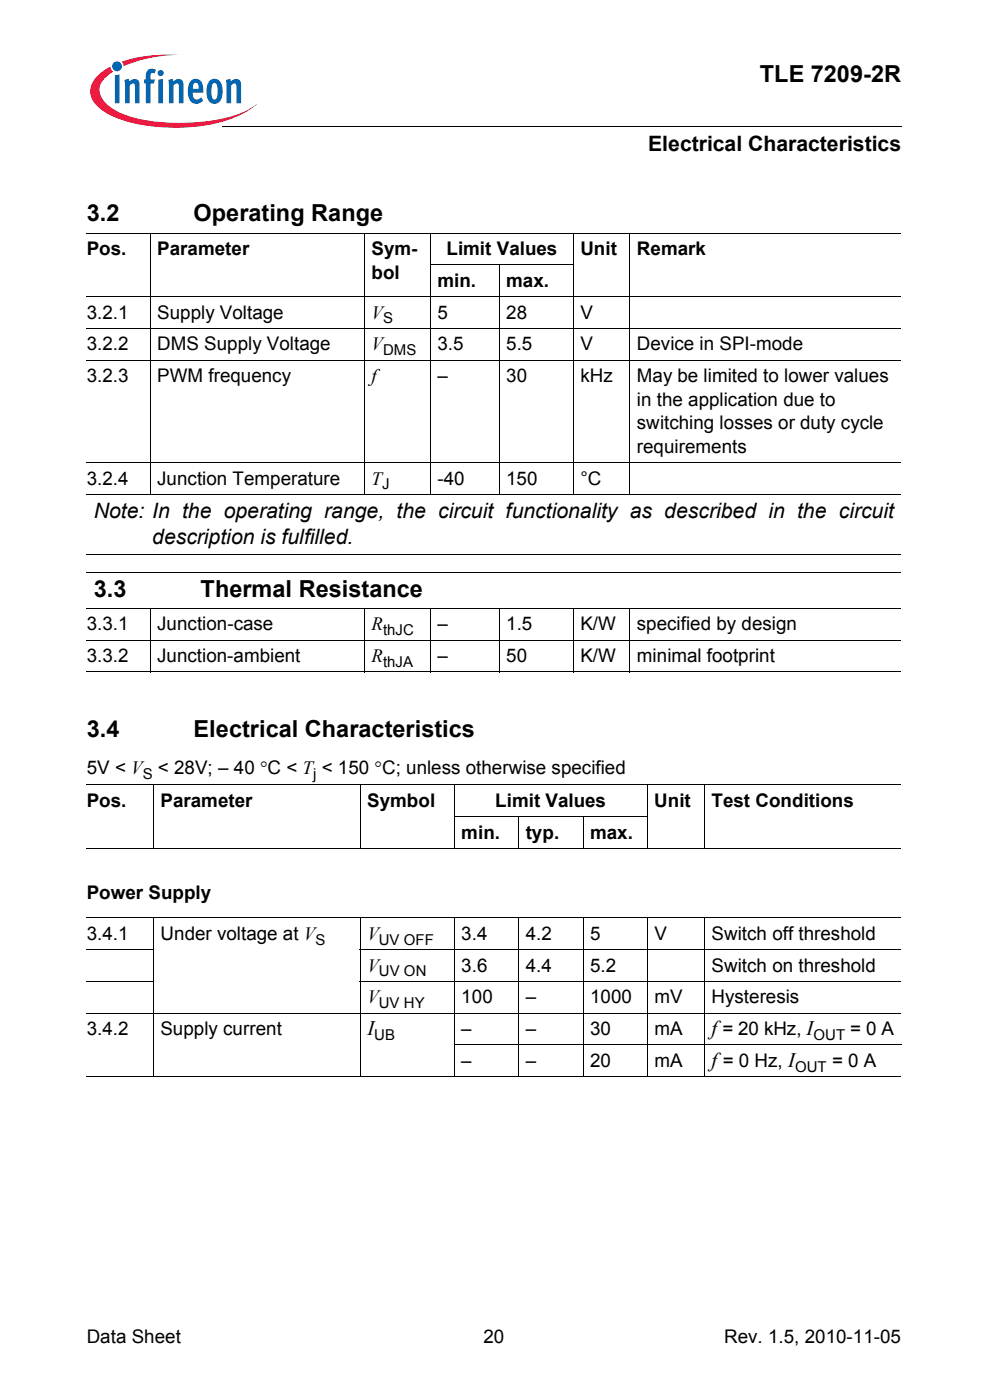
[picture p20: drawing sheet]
<svg xmlns="http://www.w3.org/2000/svg" width="148mm" height="210mm" viewBox="0 0 148 210" stroke-linecap="round" stroke-linejoin="round" font-family="sans-serif">
<defs><g id="words">
<g font-size="3.5">
<text x="113.8" y="12.2">TLE 7209-2R</text>
<text x="13" y="33.1">3.2</text>
<text x="29" y="33.1">Operating Range</text>
<text x="14.1" y="89.5">3.3</text>
<text x="30.1" y="89.5">Thermal Resistance</text>
<text x="13" y="110.5">3.4</text>
<text x="29" y="110.5">Electrical Characteristics</text>
</g>
<g font-size="3.2">
<text x="97.1" y="22.6">Electrical Characteristics</text>
<text x="14.1" y="77.6">Note: In the operating range, the circuit functionality as described in the circuit</text>
<text x="22.8" y="81.5">description is fulfilled.</text>
</g>
<g font-size="3.1">
<text x="55" y="155.2">I</text>
<text x="106.6" y="155.2">f= 20 kHz, I</text>
<text x="106.6" y="160">f= 0 Hz, I</text>
</g>
<g font-size="2.8">
<text x="13" y="38.2">Pos.</text>
<text x="23.6" y="38.2">Parameter</text>
<text x="55.7" y="41.8">bol</text>
<text x="55.7" y="38.2">Sym-</text>
<text x="66.9" y="38.2">Limit Values</text>
<text x="87" y="38.2">Unit</text>
<text x="95.4" y="38.2">Remark</text>
<text x="13" y="47.8">3.2.1</text>
<text x="23.6" y="47.8">Supply Voltage</text>
<text x="55.7" y="47.8">V</text>
<text x="65.5" y="47.8">5</text>
<text x="65.5" y="43">min.</text>
<text x="75.8" y="47.8">28</text>
<text x="75.8" y="43">max.</text>
<text x="87" y="47.8">V</text>
<text x="13" y="52.5">3.2.2</text>
<text x="23.6" y="52.5">DMS Supply Voltage</text>
<text x="55.7" y="52.5">V</text>
<text x="65.5" y="52.5">3.5</text>
<text x="75.8" y="52.5">5.5</text>
<text x="87" y="52.5">V</text>
<text x="95.4" y="52.5">Device in SPI-mode</text>
<text x="13" y="57.3">3.2.3</text>
<text x="23.6" y="57.3">PWM frequency</text>
<text x="55.7" y="57.3">f</text>
<text x="65.5" y="57.3">–</text>
<text x="75.8" y="57.3">30</text>
<text x="87" y="57.3">kHz</text>
<text x="95.4" y="57.3">May be limited to lower values</text>
<text x="95.4" y="60.8">in the application due to</text>
<text x="95.4" y="64.4">switching losses or duty cycle</text>
<text x="95.4" y="67.9">requirements</text>
<text x="13" y="72.7">3.2.4</text>
<text x="23.6" y="72.7">Junction Temperature</text>
<text x="55.7" y="72.7">T</text>
<text x="65.5" y="72.7">-40</text>
<text x="75.8" y="72.7">150</text>
<text x="86.9" y="72.7">°C</text>
<text x="13" y="94.5">3.3.1</text>
<text x="23.6" y="94.5">Junction-case</text>
<text x="55.7" y="94.5">R</text>
<text x="65.5" y="94.5">–</text>
<text x="75.8" y="94.5">1.5</text>
<text x="87" y="94.5">K/W</text>
<text x="95.4" y="94.5">specified by design</text>
<text x="13" y="99.3">3.3.2</text>
<text x="23.6" y="99.3">Junction-ambient</text>
<text x="55.7" y="99.3">R</text>
<text x="65.5" y="99.3">–</text>
<text x="75.8" y="99.3">50</text>
<text x="87" y="99.3">K/W</text>
<text x="95.4" y="99.3">minimal footprint</text>
<text x="13" y="116">5V &lt; V &lt; 28V; – 40 °C &lt; T &lt; 150 °C; unless otherwise specified</text>
<text x="13" y="121">Pos.</text>
<text x="24" y="121">Parameter</text>
<text x="55" y="121">Symbol</text>
<text x="69.1" y="125.7">min.</text>
<text x="74.2" y="121">Limit Values</text>
<text x="78.8" y="125.7">typ.</text>
<text x="88.4" y="125.7">max.</text>
<text x="98" y="121">Unit</text>
<text x="106.6" y="121">Test Conditions</text>
<text x="13" y="134.7">Power Supply</text>
<text x="13" y="140.9">3.4.1</text>
<text x="24" y="140.9">Under voltage at V</text>
<text x="55" y="140.9">V</text>
<text x="69.1" y="140.9">3.4</text>
<text x="78.8" y="140.9">4.2</text>
<text x="88.4" y="140.9">5</text>
<text x="98" y="140.9">V</text>
<text x="106.6" y="140.9">Switch off threshold</text>
<text x="55" y="145.7">V</text>
<text x="69.1" y="145.7">3.6</text>
<text x="78.8" y="145.7">4.4</text>
<text x="88.4" y="145.7">5.2</text>
<text x="106.6" y="145.7">Switch on threshold</text>
<text x="13" y="155.2">3.4.2</text>
<text x="24" y="155.2">Supply current</text>
<text x="55" y="150.4">V</text>
<text x="69.1" y="150.4">100</text>
<text x="69.1" y="155.2">–</text>
<text x="78.8" y="150.4">–</text>
<text x="78.8" y="155.2">–</text>
<text x="88.4" y="150.4">1000</text>
<text x="88.4" y="155.2">30</text>
<text x="98" y="150.4">mV</text>
<text x="98" y="155.2">mA</text>
<text x="106.6" y="150.4">Hysteresis</text>
<text x="127.4" y="155.2">= 0 A</text>
<text x="69.1" y="160">–</text>
<text x="78.8" y="160">–</text>
<text x="88.4" y="160">20</text>
<text x="98" y="160">mA</text>
<text x="124.7" y="160">= 0 A</text>
<text x="13" y="201.3">Data Sheet</text>
<text x="72.4" y="201.3">20</text>
<text x="108.5" y="201.3">Rev. 1.5, 2010-11-05</text>
</g>
<g font-size="2.2">
<text x="57.4" y="48.5">S</text>
<text x="57.4" y="53.2">DMS</text>
<text x="57.2" y="73.4">J</text>
<text x="57.4" y="95.2">thJC</text>
<text x="57.4" y="100">thJA</text>
<text x="21.4" y="116.7">S</text>
<text x="46.9" y="116.7">j</text>
<text x="47.3" y="141.6">S</text>
<text x="56.7" y="141.6">UV OFF</text>
<text x="56.7" y="146.4">UV ON</text>
<text x="56" y="155.9">UB</text>
<text x="56.7" y="151.1">UV HY</text>
<text x="121.9" y="155.9">OUT</text>
<text x="119.1" y="160.7">OUT</text>
</g>
</g></defs>
<circle cx="17.5" cy="10" r=".73" fill="#0166b3"/>
<g fill="#ed1a40">
<path d="M18.2 9.2l2.3-.6a24.8 24.8 0 0 1 6.4-.4 21.5 21.5 0 0 0-7.9 1.5l-.5 .2z"/>
<path d="M14.5 11.4l1.3-1 .7-.4 .1 .3 .3 .5a3.4 3.4 0 0 0-2 2.8 4 4 0 0 0 2.5 3 22 22 0 0 0 10.8 1.8 21.8 21.8 0 0 0 8.9-1.9l1.4-.9a12.5 12.5 0 0 1-6.3 2.9 28.2 28.2 0 0 1-14.5-.7 7.6 7.6 0 0 1-3.8-2.8 2.93 2.93 0 0 1 .6-3.6z"/>
</g>
<g fill="#0166b3">
<path d="M17.2 11.3l.7-.1v4.3h-.7z"/>
<path d="M18.6 12l.7-.2 .1 .4a.82 .82 0 0 1 1-.4 .82 .82 0 0 1 .5 .9v2.8h-.7l-.1-2.9a.47 .47 0 0 0-.7 .2v2.7h-.7z"/>
<path d="M22.2 10.5l.3-.2 .7 .1 .2 .1-.2 .5a.34 .34 0 0 0-.6 .1v.8h.6l-.1 .6h-.5v3h-.8v-3h-.2v-.6h.2v-.5a1.19 1.19 0 0 1 .4-.9z"/>
<path d="M25.2 12l.7-.2v.4a.82 .82 0 0 1 1-.4 .82 .82 0 0 1 .6 .9v2.8h-.7l-.1-2.9a.47 .47 0 0 0-.7 .2v2.7h-.7z"/>
<path d="M33.8 12l.7-.2 .1 .4a.82 .82 0 0 1 1-.4 .82 .82 0 0 1 .5 .9v2.8h-.7v-2.9a.47 .47 0 0 0-.8 .2v2.7h-.7z"/>
<path d="M23.6 11a.46 .46 0 0 1 .9 0 .46 .46 0 0 1-.9 0zM23.7 11.9l.7-.1v3.7h-.7z"/>
<path d="M28.6 12.1a1.05 1.05 0 0 1 1.1-.2 1.05 1.05 0 0 1 .7 .9l.1 1.1h-1.6a.72 .72 0 0 0 .3 .9 .72 .72 0 0 0 .9-.2l.3 .5a1.26 1.26 0 0 1-1.4 .4 1.26 1.26 0 0 1-.8-1.3v-.9a1.83 1.83 0 0 1 .4-1.2zM29.1 12.4l-.1 .2-.1 .7h.9l-.1-.5a.41 .41 0 0 0-.6-.4z"/>
<path d="M31.4 12.1a1.14 1.14 0 0 1 1.3-.2 1.14 1.14 0 0 1 .6 1.1 2.26 2.26 0 0 1-.8 2.5 1.24 1.24 0 0 1-1.6-1.4 2.73 2.73 0 0 1 .5-2zM31.9 12.6l-.2 .3v.8a1.15 1.15 0 0 0 .4 1.2 1.18 1.18 0 0 0 .5-1.2 1.07 1.07 0 0 0-.5-1.3z"/>
</g>
<path d="M33.4 18.8v.2z" fill="#000"/>
<g fill="none" stroke="#000" stroke-width=".15">
<path d="M33.4 18.9h101.6M13 35h122M22.5 34.9v39.3M54.6 34.9v39.3M64.4 39.7h21.5M64.5 34.9v39.3M74.8 39.7v34.5M85.9 34.9v39.3M94.4 34.9v39.3M13 44.5h122M13 49.3h122M13 54h122"/>
<path d="M13 69.4h122M13 74.1h122M13 83.1h122M13 85.8h122M13 91.2h122M13 96h122M22.5 91.2v9.6M54.6 91.2v9.6M64.5 91.2v9.6M74.8 91.2v9.6M85.9 91.2v9.6M94.4 91.2v9.6"/>
<path d="M13 100.8h122M13 117.7h122M23 117.6v9.7M54 117.6v9.7M68.1 117.6v9.7M97 117.6v9.7M105.6 117.6v9.7M13 127.2h122M13 137.6h122M23 137.6v23.9M54 137.6v23.9M68 122.4h29"/>
<path d="M68.1 137.6v23.9M77.7 122.4v4.9M77.7 137.6v23.9M87.4 122.4v4.9M87.4 137.6v23.9M97 137.6v23.9M105.6 137.6v23.9M13 142.4h10.1M13 147.1h10.1M13 151.9h122M53.9 142.4h81.1M53.9 147.1h81.1"/>
<path d="M68 156.7h67M13 161.4h122"/>
</g>
<use href="#words"/>
</svg>
